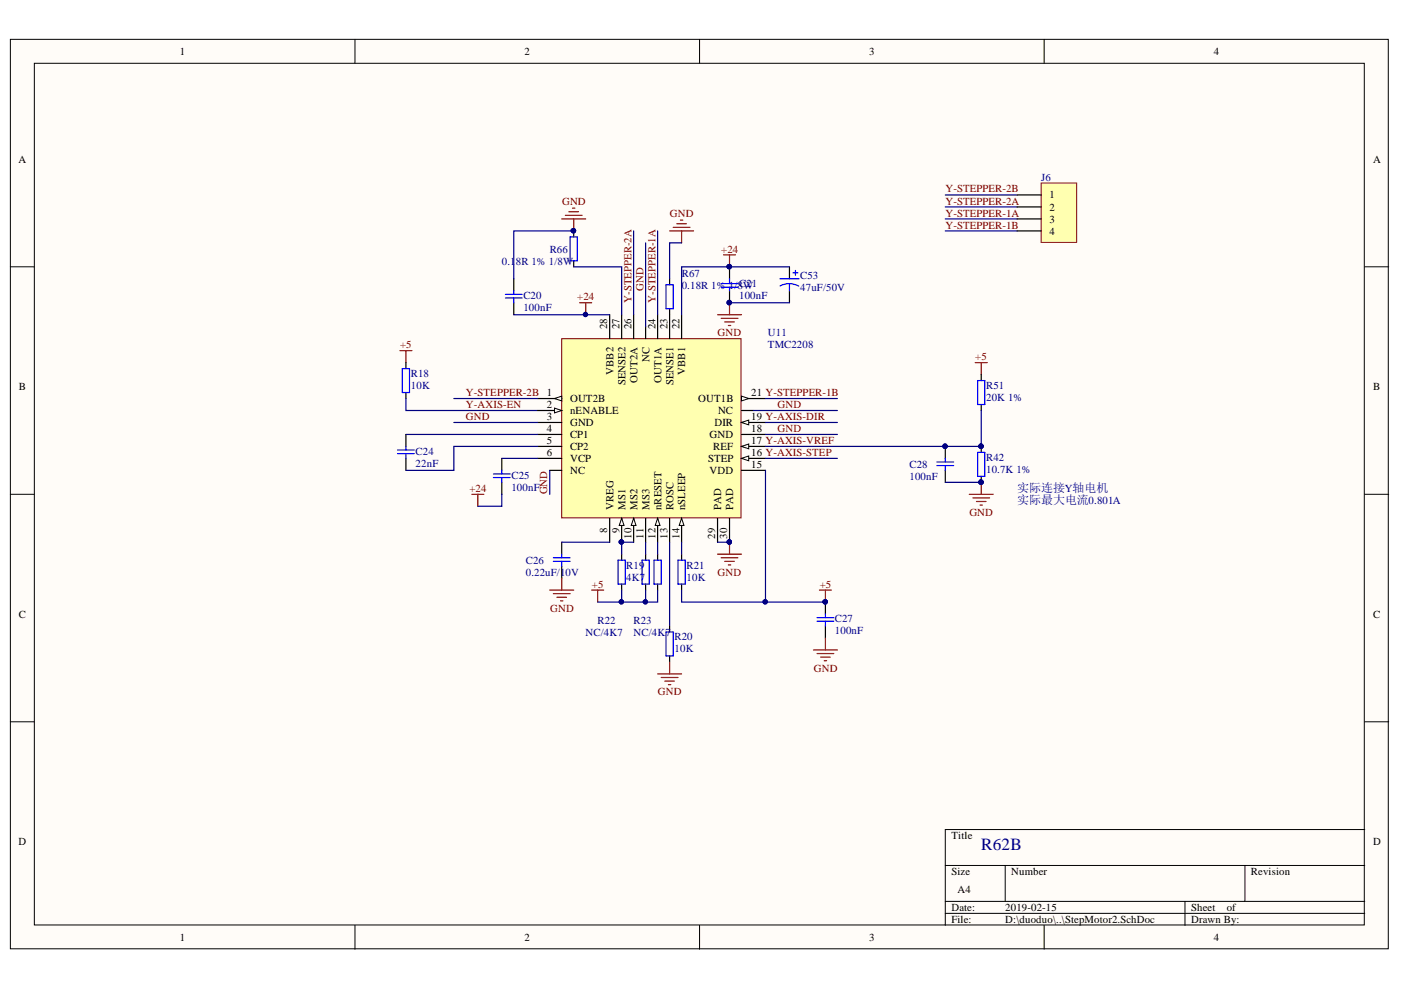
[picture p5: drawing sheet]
<svg xmlns="http://www.w3.org/2000/svg" width="297mm" height="210mm" viewBox="0 0 297 210" stroke-linecap="round" stroke-linejoin="round" font-family="sans-serif">
<defs><g id="words">
<text font-size="3.6" fill="#000080" x="208.1" y="180.1">R62B</text>
<g font-size="2.5" fill="#000080">
<text x="215.7" y="104.4">实际连接Y轴电机</text>
<text x="215.7" y="106.9">实际最大电流0.801A</text>
</g>
<g font-size="2.3">
<text x="38.1" y="11.7">1</text>
<text x="111.2" y="11.7">2</text>
<text x="184.3" y="11.7">3</text>
<text x="257.4" y="11.7">4</text>
<text x="3.9" y="34.5">A</text>
<text x="291.1" y="34.5">A</text>
<text x="222.5" y="42.1">1</text>
<text x="222.5" y="44.7">2</text>
<text x="222.5" y="47.2">3</text>
<text x="222.5" y="49.8">4</text>
<text x="128.7" y="69.8" transform="rotate(-90 128.7 69.8)">28</text>
<text x="131.3" y="69.8" transform="rotate(-90 131.3 69.8)">27</text>
<text x="133.9" y="69.8" transform="rotate(-90 133.9 69.8)">26</text>
<text x="139" y="69.8" transform="rotate(-90 139 69.8)">24</text>
<text x="141.5" y="69.8" transform="rotate(-90 141.5 69.8)">23</text>
<text x="144" y="69.8" transform="rotate(-90 144 69.8)">22</text>
<text x="137.7" y="76.8" transform="rotate(-90 137.7 76.8)">NC</text>
<text x="4" y="82.7">B</text>
<text x="116" y="84">1</text>
<text x="130.1" y="79.4" transform="rotate(-90 130.1 79.4)">VBB2</text>
<text x="132.6" y="81.7" transform="rotate(-90 132.6 81.7)">SENSE2</text>
<text x="135.2" y="81.1" transform="rotate(-90 135.2 81.1)">OUT2A</text>
<text x="140.2" y="81.1" transform="rotate(-90 140.2 81.1)">OUT1A</text>
<text x="142.8" y="81.7" transform="rotate(-90 142.8 81.7)">SENSE1</text>
<text x="145.3" y="79.4" transform="rotate(-90 145.3 79.4)">VBB1</text>
<text x="159.3" y="84">21 Y-STEPPER-1B</text>
<text x="291.1" y="82.7">B</text>
<text x="116" y="86.5">2</text>
<text x="116" y="89.1">3</text>
<text x="120.9" y="85.3">OUT2B</text>
<text x="120.9" y="87.8">nENABLE</text>
<text x="148" y="85.3">OUT1B</text>
<text x="152.2" y="87.8">NC</text>
<text x="159.3" y="89.1">19 Y-AXIS-DIR</text>
<text x="116" y="91.6">4</text>
<text x="116" y="94.1">5</text>
<text x="120.9" y="90.3">GND</text>
<text x="120.9" y="92.9">CP1</text>
<text x="120.9" y="95.4">CP2</text>
<text x="150.5" y="92.9">GND</text>
<text x="151.2" y="95.4">REF</text>
<text x="151.5" y="90.3">DIR</text>
<text x="159.3" y="94.1">17 Y-AXIS-VREF</text>
<text x="159.3" y="91.6">18</text>
<text x="116" y="96.7">6</text>
<text x="120.9" y="100.5">NC</text>
<text x="120.9" y="97.9">VCP</text>
<text x="150.1" y="97.9">STEP</text>
<text x="150.5" y="100.5">VDD</text>
<text x="159.3" y="99.2">15</text>
<text x="159.3" y="96.7">16 Y-AXIS-STEP</text>
<text x="128.7" y="113.1" transform="rotate(-90 128.7 113.1)">8</text>
<text x="130.1" y="108.1" transform="rotate(-90 130.1 108.1)">VREG</text>
<text x="131.3" y="113.1" transform="rotate(-90 131.3 113.1)">9</text>
<text x="132.6" y="108.1" transform="rotate(-90 132.6 108.1)">MS1</text>
<text x="135.2" y="108.1" transform="rotate(-90 135.2 108.1)">MS2</text>
<text x="137.7" y="108.1" transform="rotate(-90 137.7 108.1)">MS3</text>
<text x="140.2" y="108.1" transform="rotate(-90 140.2 108.1)">nRESET</text>
<text x="142.8" y="108.1" transform="rotate(-90 142.8 108.1)">ROSC</text>
<text x="145.3" y="108.1" transform="rotate(-90 145.3 108.1)">nSLEEP</text>
<text x="152.9" y="108.1" transform="rotate(-90 152.9 108.1)">PAD</text>
<text x="155.4" y="108.1" transform="rotate(-90 155.4 108.1)">PAD</text>
<text x="133.9" y="114.2" transform="rotate(-90 133.9 114.2)">10</text>
<text x="136.4" y="114.2" transform="rotate(-90 136.4 114.2)">11</text>
<text x="139" y="114.2" transform="rotate(-90 139 114.2)">12</text>
<text x="141.5" y="114.2" transform="rotate(-90 141.5 114.2)">13</text>
<text x="144" y="114.2" transform="rotate(-90 144 114.2)">14</text>
<text x="151.6" y="114.2" transform="rotate(-90 151.6 114.2)">29</text>
<text x="154.2" y="114.2" transform="rotate(-90 154.2 114.2)">30</text>
<text x="4" y="131">C</text>
<text x="291.1" y="131">C</text>
<text x="3.9" y="179.2">D</text>
<text x="201.7" y="177.9">Title</text>
<text x="291.1" y="179.2">D</text>
<text x="201.7" y="185.6">Size</text>
<text x="214.4" y="185.6">Number</text>
<text x="265.2" y="185.6">Revision</text>
<text x="203" y="189.4">A4</text>
<text x="201.7" y="193.2">Date:</text>
<text x="201.7" y="195.7">File:</text>
<text x="213.1" y="193.2">2019-02-15</text>
<text x="213.1" y="195.7">D:\duoduo\..\StepMotor2.SchDoc</text>
<text x="252.5" y="193.2">Sheet</text>
<text x="252.5" y="195.7">Drawn By:</text>
<text x="260.1" y="193.2">of</text>
<text x="38.1" y="199.5">1</text>
<text x="111.2" y="199.5">2</text>
<text x="184.3" y="199.5">3</text>
<text x="257.4" y="199.5">4</text>
</g>
<g font-size="2.3" fill="#800000">
<text x="200.4" y="40.8">Y-STEPPER-2B</text>
<text x="119.2" y="43.4">GND</text>
<text x="142" y="46">GND</text>
<text x="200.4" y="43.4">Y-STEPPER-2A</text>
<text x="200.4" y="46">Y-STEPPER-1A</text>
<text x="152.9" y="53.6">+24</text>
<text x="200.4" y="48.5">Y-STEPPER-1B</text>
<text x="122.4" y="63.7">+24</text>
<text x="133.9" y="64.2" transform="rotate(-90 133.9 64.2)">Y-STEPPER-2A</text>
<text x="136.4" y="61.7" transform="rotate(-90 136.4 61.7)">GND</text>
<text x="139" y="64.2" transform="rotate(-90 139 64.2)">Y-STEPPER-1A</text>
<text x="152.2" y="71.3">GND</text>
<text x="84.8" y="73.8">+5</text>
<text x="206.8" y="76.4">+5</text>
<text x="98.8" y="84">Y-STEPPER-2B</text>
<text x="98.8" y="86.5">Y-AXIS-EN</text>
<text x="98.8" y="89.1">GND</text>
<text x="164.8" y="86.5">GND</text>
<text x="164.8" y="91.6">GND</text>
<text x="99.5" y="104.4">+24</text>
<text x="116" y="104.8" transform="rotate(-90 116 104.8)">GND</text>
<text x="205.5" y="109.4">GND</text>
<text x="125.5" y="124.6">+5</text>
<text x="152.2" y="122.1">GND</text>
<text x="173.8" y="124.6">+5</text>
<text x="116.6" y="129.7">GND</text>
<text x="172.5" y="142.4">GND</text>
<text x="139.5" y="147.4">GND</text>
</g>
<g font-size="2.3" fill="#000080">
<text x="220.7" y="38.3">J6</text>
<text x="116.5" y="53.6">R66</text>
<text x="106.4" y="56.1">0.1</text>
<text x="109.4" y="56.1">8R 1% 1/8W</text>
<text x="144.5" y="58.6">R67</text>
<text x="169.7" y="59.1">C53</text>
<text x="111" y="63.5">C20</text>
<text x="111" y="66">100nF</text>
<text x="144.5" y="61.2">0.18R 1% 1/8C21</text>
<text x="156.7" y="63.5">100nF</text>
<text x="157.6" y="61.2">W</text>
<text x="169.7" y="61.7">47uF/50V</text>
<text x="162.8" y="71.3">U11</text>
<text x="162.8" y="73.8">TMC2208</text>
<text x="87.1" y="79.9">R18</text>
<text x="87.1" y="82.5">10K</text>
<text x="209.1" y="82.5">R51</text>
<text x="209.1" y="85">20K 1%</text>
<text x="88.1" y="96.4">C24</text>
<text x="88.1" y="98.9">22nF</text>
<text x="108.4" y="101.5">C25</text>
<text x="192.8" y="99.2">C28</text>
<text x="192.8" y="101.7">100nF</text>
<text x="209.1" y="97.7">R42</text>
<text x="209.1" y="100.2">10.7K 1%</text>
<text x="108.4" y="104.1">100nF</text>
<text x="111.5" y="119.6">C26</text>
<text x="111.5" y="122.1">0.22uF/10V</text>
<text x="132.8" y="120.6">R19</text>
<text x="132.8" y="123.1">4K7</text>
<text x="145.6" y="120.6">R21</text>
<text x="145.6" y="123.1">10K</text>
<text x="177" y="132">C27</text>
<text x="124.2" y="134.8">NC/4K7</text>
<text x="126.7" y="132.2">R22</text>
<text x="134.3" y="132.2">R23</text>
<text x="134.3" y="134.8">NC/4K7</text>
<text x="143" y="135.8">R20</text>
<text x="177" y="134.5">100nF</text>
<text x="143" y="138.3">10K</text>
</g>
</g></defs>
<g fill="#fffcf8" stroke="#000" stroke-width=".21">
<path d="M2.2 8.3h292.1v192.9h-292.1z"/>
<path d="M7.3 13.4h282v182.7h-282z"/>
</g>
<g fill="none" stroke="#000" stroke-width=".21">
<path d="M75.3 8.3v5.1M148.3 8.3v5.1M221.4 8.3v5.1M2.2 56.6h5.1M289.4 56.6h5M2.2 104.8h5.1M289.4 104.8h5M2.2 153h5.1M289.4 153h5M289.4 175.9h-89v20.3M75.3 196.2v5.1M148.3 196.2v5.1"/>
<path d="M200.4 183.5h89M200.4 191.1h89M200.4 193.7h89M213.1 183.5v7.6M221.4 196.2v5.1M251.2 191.1v5.1M263.9 183.5v7.6"/>
</g>
<g fill="none" stroke="#000" stroke-width=".25">
<path d="M108.9 59.1v2.6M121.6 49v1.2M121.6 55.3v1.3M142 59.1v1.3M167.4 56.6v2.5M86.1 76.9v1.3M108.9 64.2v2.5M142 65.5v1.2M167.4 61.7v2.5M86.1 83.2v1.3M86.1 92.1v2.6M86.1 97.2v2.5"/>
<path d="M106.4 97.2v2.5M106.4 102.3v2.5M119.1 115v2.5M119.1 120v2.6M175 127.7v2.5M175 132.7v2.6"/>
</g>
<g fill="none" stroke="#00f" stroke-width=".25">
<path d="M120.9 50.2h1.5v5.1h-1.5zM165.3 59.1h4.1M168.1 57.8h1.1M168.7 57.3v1.1M85.3 78.2h1.5v5h-1.5zM107.2 63.2h3.5M107.2 62.4h3.5M108.9 61.7v.7M108.9 63.2v1M141.2 60.4h1.5v5.1h-1.5zM167.4 60.1l1.2 .2 .7 .4M167.4 60.1l-.8 .1-1.2 .4"/>
<path d="M167.4 60.1v1.6M84.3 96.2h3.5M84.3 95.4h3.5M86.1 94.7v.7M86.1 96.2v1M106.4 99.7v.8M104.6 101.3h3.6M104.6 100.5h3.6M106.4 101.3v1M117.3 119h3.6M117.3 118.3h3.6M119.1 117.5v.8"/>
<path d="M119.1 119v1M173.2 131.7h3.6M173.2 131h3.6M175 130.2v.8M175 131.7v1"/>
</g>
<g fill="#000080" stroke="#000080" stroke-width=".21">
<circle cx="175" cy="127.6" r=".46"/>
<circle cx="121.6" cy="48.9" r=".46"/>
</g>
<path d="M142 49h5.1M142.7 48.2h3.6M143.5 47.4h2M144.3 46.7h.5M144.5 49v2.5M84.8 74.3h2.5M86.1 74.3v2.6M172.5 137.8h5M173.2 138.6h3.6M174 139.3h2M175 135.3v2.5M174.7 140.1h.6" fill="none" stroke="#800000" stroke-width=".25"/>
<path d="M86.1 84.5v2.5h27.9" fill="none" stroke="#000080" stroke-width=".25"/>
<path d="M119.1 71.8h38v38h-38z" fill="#ffffb0" stroke="#800000" stroke-width=".21"/>
<path d="M114 84.5h5.1" fill="none" stroke="#000" stroke-width=".25"/>
<path d="M117.6 84.5l1.5-.5v1z" fill="#fffcf8"/>
<path d="M117.6 84.5l1.5-.5v1z" fill="none" stroke="#000" stroke-width=".21"/>
<path d="M129.3 66.7v5.1M136.9 69.3v2.5M114 87h5.1M116.6 99.7h2.5M157.2 87h2.6M136.9 109.9v5.1" fill="none" stroke="#000" stroke-width=".25"/>
<path d="M117.6 86.5l1.5 .5-1.5 .5z" fill="#fffcf8"/>
<path d="M117.6 86.5l1.5 .5-1.5 .5z" fill="none" stroke="#000" stroke-width=".21"/>
<path d="M114 89.6h5.1M114 92.1h5.1M114 94.7h5.1M114 97.2h5.1M129.3 109.9v5.1M131.8 109.9v5.1" fill="none" stroke="#000" stroke-width=".25"/>
<path d="M131.8 109.9l.5 1.5h-1z" fill="#fffcf8"/>
<path d="M131.8 109.9l.5 1.5h-1z" fill="none" stroke="#000" stroke-width=".21"/>
<circle cx="131.7" cy="114.9" r=".46" fill="#000080" stroke="#000080" stroke-width=".21"/>
<path d="M134.3 109.9v5.1" fill="none" stroke="#000" stroke-width=".25"/>
<path d="M134.3 109.9l.6 1.5h-1.1z" fill="#fffcf8"/>
<path d="M134.3 109.9l.6 1.5h-1.1z" fill="none" stroke="#000" stroke-width=".21"/>
<path d="M139.4 109.9v5.1" fill="none" stroke="#000" stroke-width=".25"/>
<path d="M139.4 109.9l.5 1.5h-1z" fill="#fffcf8"/>
<path d="M139.4 109.9l.5 1.5h-1z" fill="none" stroke="#000" stroke-width=".21"/>
<path d="M142 109.9v5.1M144.5 109.9v5.1" fill="none" stroke="#000" stroke-width=".25"/>
<path d="M144.5 109.9l.5 1.5h-1z" fill="#fffcf8"/>
<path d="M144.5 109.9l.5 1.5h-1z" fill="none" stroke="#000" stroke-width=".21"/>
<path d="M157.2 99.7h5.1M157.2 97.2h5.1" fill="none" stroke="#000" stroke-width=".25"/>
<path d="M157.2 97.2l1.5-.5v1z" fill="#fffcf8"/>
<path d="M157.2 97.2l1.5-.5v1z" fill="none" stroke="#000" stroke-width=".21"/>
<path d="M157.2 94.7h5.1" fill="none" stroke="#000" stroke-width=".25"/>
<path d="M157.2 94.7l1.5-.6v1.1z" fill="#fffcf8"/>
<path d="M157.2 94.7l1.5-.6v1.1z" fill="none" stroke="#000" stroke-width=".21"/>
<path d="M157.2 92.1h5.1M157.2 89.6h5.1" fill="none" stroke="#000" stroke-width=".25"/>
<path d="M157.2 89.6l1.5-.5v1z" fill="#fffcf8"/>
<path d="M157.2 89.6l1.5-.5v1z" fill="none" stroke="#000" stroke-width=".21"/>
<path d="M144.5 66.7v5.1M157.2 84.5h5.1" fill="none" stroke="#000" stroke-width=".25"/>
<path d="M157.2 84l1.5 .5-1.5 .5z" fill="#fffcf8"/>
<path d="M157.2 84l1.5 .5-1.5 .5z" fill="none" stroke="#000" stroke-width=".21"/>
<path d="M131.8 66.7v5.1M134.3 66.7v5.1M139.4 66.7v5.1M142 66.7v5.1M152.1 109.9v5.1M154.7 109.9v5.1" fill="none" stroke="#000" stroke-width=".25"/>
<g fill="#000080" stroke="#000080" stroke-width=".21">
<circle cx="154.6" cy="114.9" r=".46"/>
<circle cx="131.7" cy="114.9" r=".46"/>
</g>
<path d="M200.4 41.3h15.3M200.4 43.9h15.3M200.4 46.4h15.3M200.4 49h15.3" fill="none" stroke="#000080" stroke-width=".25"/>
<path d="M220.7 38.8h7.6v12.6h-7.6z" fill="#ffffb0" stroke="#800000" stroke-width=".21"/>
<g fill="none" stroke="#000" stroke-width=".25">
<path d="M154.7 56.6v2.5M215.7 41.3h5M215.7 43.9h5M215.7 46.4h5M215.7 49h5M154.7 61.7v2.5M208 79.4v1.3M200.4 94.7v2.5M200.4 99.7v2.6M208 85.8v1.2M208 94.7v1.2M131.8 117.5v1.3"/>
<path d="M136.9 117.5v1.3M139.4 117.5v1.3M144.5 117.5v1.3M208 101v1.3M131.8 123.8v1.3M136.9 123.8v1.3M139.4 123.8v1.3M142 132.7v1.3M142 139.1v1.2M144.5 123.8v1.3"/>
</g>
<g fill="none" stroke="#000080" stroke-width=".25">
<path d="M121.6 56.6h10.2v10.1M121.6 49h-12.7v10.1M134.3 49v17.7M136.9 51.5v17.8M139.4 49v17.7M144.5 51.5h-2.5v7.6M167.4 56.6h-22.9v10.1M108.9 66.7h20.4M154.7 64.2h12.7M86.1 92.1h27.9M96.2 84.5h17.8M96.2 89.6h17.8"/>
<path d="M106.4 97.2h7.6M114 94.7h-17.8v5h-10.1M116.6 99.7v5.1M159.8 87h17.7M162.3 84.5h15.2M162.3 89.6h15.2M162.3 92.1h15.2M162.3 97.2h15.2M162.3 99.7v28M208 87v7.7h-45.7M106.4 104.8v2.5h-5.1M119.1 115h10.2"/>
<path d="M134.3 115h-2.5v2.5M136.9 115v2.5M139.4 115v2.5M142 115v17.7M144.5 115v2.5M152.1 115h2.6M200.4 102.3h7.6M131.8 125.1v2.6h-5.1M136.9 125.1v2.6h-5.1M139.4 125.1v2.6h-2.5M144.5 125.1v2.6h30.5"/>
</g>
<g fill="none" stroke="#800000" stroke-width=".25">
<path d="M119.1 46.4h5.1M119.9 45.7h3.5M120.6 44.9h2.1M121.4 44.1h.5M121.6 46.4v2.6M153.4 54h2.5M154.7 54v2.6M122.9 64.2h2.5M124.2 64.2v2.5M152.1 66.7h5.1M152.9 67.5h3.6M153.7 68.3h2"/>
<path d="M154.4 69h.5M154.7 64.2v2.5M206.8 76.9h2.5M208 76.9v2.5M100 104.8h2.6M101.3 104.8v2.5M152.1 117.5h5.1M152.9 118.3h3.6M153.7 119h2M154.4 119.8h.5M154.7 115v2.5M205.5 104.8h5.1"/>
<path d="M206.3 105.6h3.5M207 106.3h2.1M207.8 107.1h.5M208 102.3v2.5M116.6 125.1h5M117.3 125.9h3.6M118.1 126.6h2M118.8 127.4h.6M119.1 122.6v2.5M125.4 125.1h2.6M126.7 125.1v2.6M173.7 125.1h2.6"/>
<path d="M175 125.1v2.6M139.4 142.9h5.1M140.2 143.6h3.5M141 144.4h2M141.7 145.2h.5M142 140.3v2.6"/>
</g>
<g fill="none" stroke="#00f" stroke-width=".25">
<path d="M154.7 59.1v1M152.9 60.1h3.6M152.9 60.9h3.6M154.7 60.9v.8M198.6 98.7h3.6M198.6 98h3.6M200.4 97.2v.8M200.4 98.7v1M207.3 80.7h1.5v5.1h-1.5zM207.3 95.9h1.5v5.1h-1.5zM131 118.8h1.6v5h-1.6zM136.1 118.8h1.5v5h-1.5z"/>
<path d="M138.7 118.8h1.5v5h-1.5zM143.7 118.8h1.6v5h-1.6zM141.2 134h1.5v5.1h-1.5z"/>
</g>
<g fill="#000080" stroke="#000080" stroke-width=".21">
<circle cx="131.7" cy="127.6" r=".46"/>
<circle cx="175" cy="127.6" r=".46"/>
<circle cx="162.2" cy="127.6" r=".46"/>
<circle cx="154.6" cy="56.5" r=".46"/>
<circle cx="154.6" cy="64.2" r=".46"/>
<circle cx="121.6" cy="48.9" r=".46"/>
<circle cx="124.1" cy="66.7" r=".46"/>
<circle cx="208" cy="102.2" r=".46"/>
<circle cx="208" cy="94.6" r=".46"/>
<circle cx="200.4" cy="94.6" r=".46"/>
<circle cx="154.6" cy="114.9" r=".46"/>
<circle cx="131.7" cy="114.9" r=".46"/>
<circle cx="136.8" cy="127.6" r=".46"/>
</g>
<use href="#words"/>
</svg>
